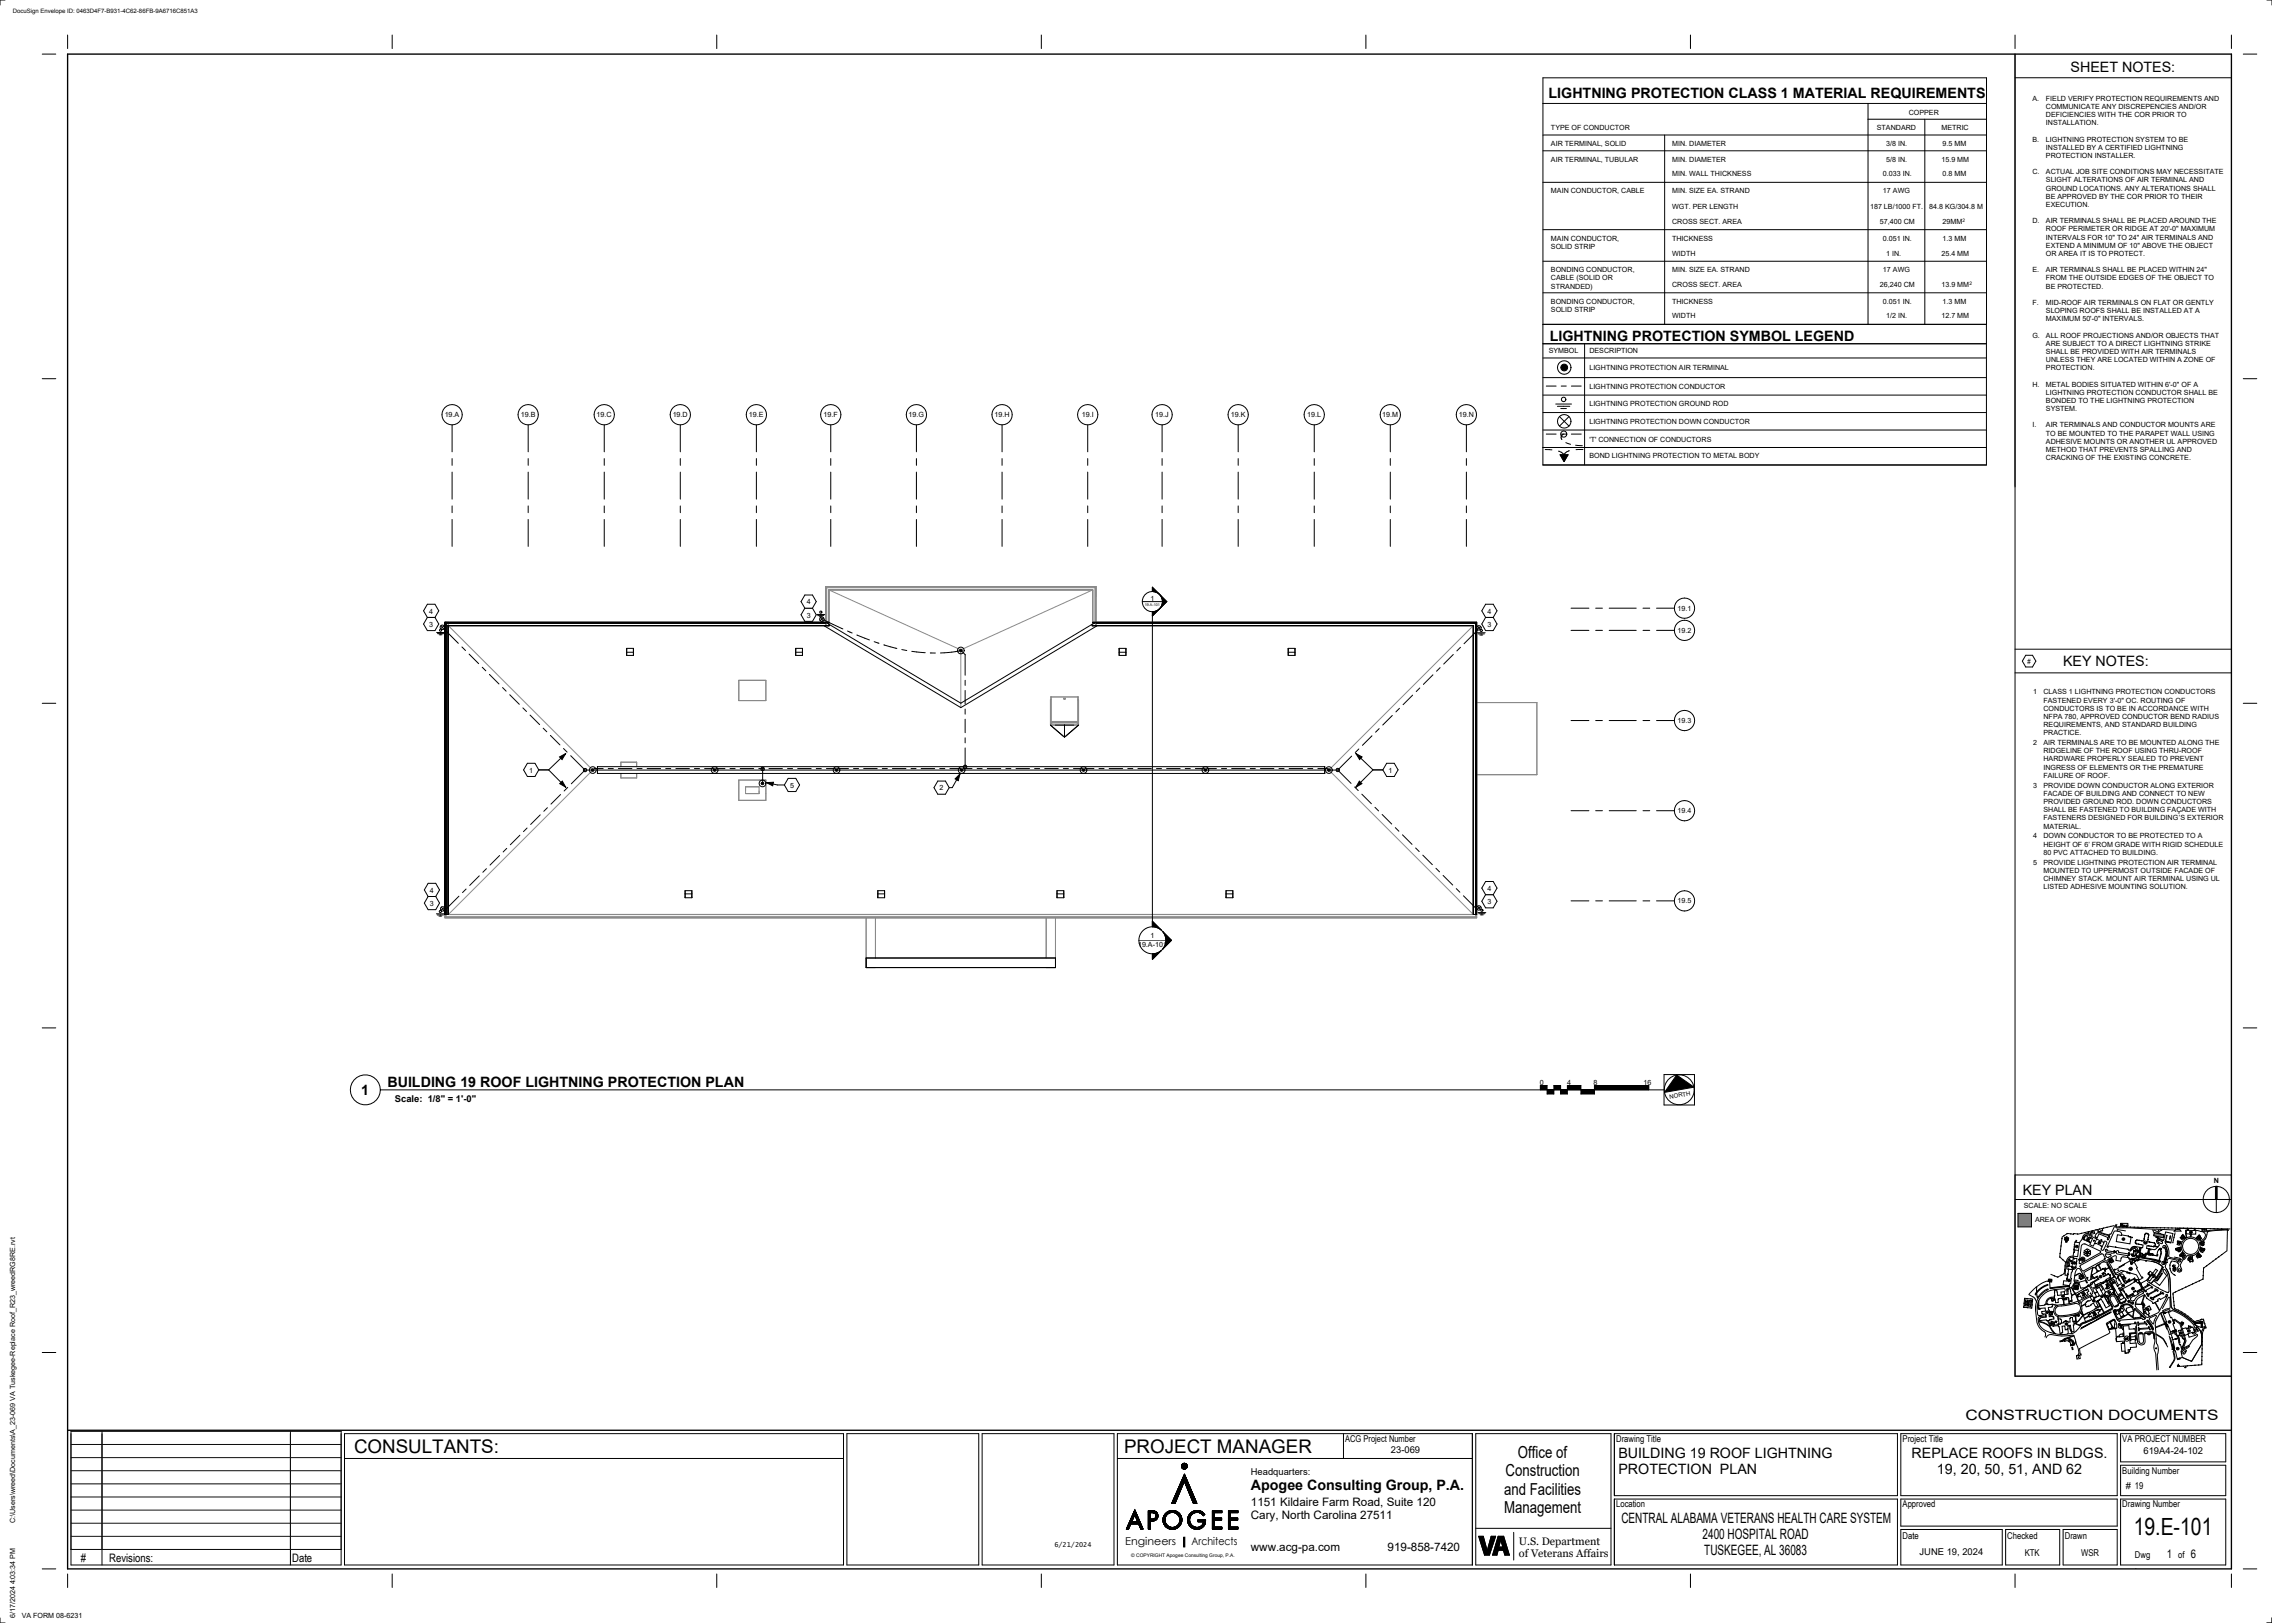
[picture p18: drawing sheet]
<svg xmlns="http://www.w3.org/2000/svg" width="1067mm" height="762mm" viewBox="0 0 1067 762" stroke-linecap="round" stroke-linejoin="round" font-family="sans-serif">
<defs><g id="words">
<text font-size="11.1" x="1002" y="721">19.E-101</text>
<g font-size="8.8">
<text x="166" y="682">CONSULTANTS:</text>
<text x="528" y="682">PROJECT MANAGER</text>
</g>
<g font-size="7.8">
<text x="713" y="684">Office of</text>
<text x="707" y="693">Construction</text>
<text x="706" y="702">and Facilities</text>
<text x="706" y="710">Management</text>
</g>
<g font-size="6.7">
<text x="972" y="34">SHEET NOTES:</text>
<text x="727" y="46">LIGHTNING PROTECTION CLASS 1 MATERIAL REQUIREMENTS</text>
<text x="728" y="160">LIGHTNING PROTECTION SYMBOL LEGEND</text>
<text x="969" y="313">KEY NOTES:</text>
<text x="170" y="514">1</text>
<text x="182" y="510">BUILDING 19 ROOF LIGHTNING PROTECTION PLAN</text>
<text x="950" y="561">KEY PLAN</text>
<text x="923" y="667">CONSTRUCTION DOCUMENTS</text>
<text x="760" y="684">BUILDING 19 ROOF LIGHTNING</text>
<text x="898" y="684">REPLACE ROOFS IN BLDGS.</text>
<text x="760" y="692">PROTECTION PLAN</text>
<text x="909" y="692">19, 20, 50, 51, AND 62</text>
<text x="587" y="700">Apogee Consulting Group, P.A.</text>
<text x="761" y="715">CENTRAL ALABAMA VETERANS HEALTH CARE SYSTEM</text>
<text x="472" y="725" transform="rotate(-30 472 725)">CONSTRUCTION</text>
<text x="799" y="723">2400 HOSPITAL ROAD</text>
<text x="800" y="730">TUSKEGEE, AL 36083</text>
</g>
<g font-size="5.5">
<text x="587" y="707">1151 Kildaire Farm Road, Suite 120</text>
<text x="587" y="713">Cary, North Carolina 27511</text>
<text x="587" y="728">www.acg-pa.com</text>
<text x="652" y="728">919-858-7420</text>
<text x="1017" y="732">1</text>
<text x="1029" y="732">6</text>
<text x="38" y="733">#</text>
<text x="51" y="733">Revisions:</text>
<text x="137" y="733">Date</text>
</g>
<g font-size="5.1">
<text x="528" y="726">Engineers</text>
<text x="559" y="726">Architects</text>
<text x="713" y="725">U.S. Department</text>
<text x="713" y="731">of Veterans Affairs</text>
</g>
<g font-size="4.4">
<text x="535" y="441">_____</text>
<text x="185" y="517">Scale: 1/8&quot; = 1'-0&quot;</text>
<text x="632" y="677">ACG Project Number</text>
<text x="759" y="677">Drawing Title</text>
<text x="893" y="677">Project Title</text>
<text x="997" y="677">VA PROJECT NUMBER</text>
<text x="653" y="682">23-069</text>
<text x="1006" y="683">619A4-24-102</text>
<text x="587" y="692">Headquarters:</text>
<text x="997" y="692">Building Number</text>
<text x="998" y="699"># 19</text>
<text x="759" y="708">Location</text>
<text x="893" y="708">Approved</text>
<text x="997" y="708">Drawing Number</text>
<text x="893" y="722">Date</text>
<text x="943" y="722">Checked</text>
<text x="970" y="722">Drawn</text>
<text x="901" y="730">JUNE 19, 2024</text>
<text x="951" y="730">KTK</text>
<text x="977" y="730">WSR</text>
<text x="1002" y="732">Dwg</text>
<text x="1023" y="732">of</text>
<text x="1002" y="737">.</text>
</g>
<g font-size="3.4">
<text x="954" y="47">A.</text>
<text x="961" y="47">FIELD VERIFY PROTECTION REQUIREMENTS AND</text>
<text x="896" y="54">COPPER</text>
<text x="961" y="51">COMMUNICATE ANY DISCREPENCIES AND/OR</text>
<text x="961" y="55">DEFICIENCIES WITH THE COR PRIOR TO</text>
<text x="961" y="59">INSTALLATION.</text>
<text x="728" y="61">TYPE OF CONDUCTOR</text>
<text x="881" y="61">STANDARD</text>
<text x="912" y="61">METRIC</text>
<text x="728" y="69">AIR TERMINAL, SOLID</text>
<text x="785" y="69">MIN. DIAMETER</text>
<text x="886" y="69">3/8 IN.</text>
<text x="912" y="69">9.5 MM</text>
<text x="954" y="66">B.</text>
<text x="961" y="66">LIGHTNING PROTECTION SYSTEM TO BE</text>
<text x="961" y="70">INSTALLED BY A CERTIFIED LIGHTNING</text>
<text x="728" y="76">AIR TERMINAL, TUBULAR</text>
<text x="785" y="76">MIN. DIAMETER</text>
<text x="886" y="76">5/8 IN.</text>
<text x="912" y="76">15.9 MM</text>
<text x="961" y="74">PROTECTION INSTALLER.</text>
<text x="785" y="83">MIN. WALL THICKNESS</text>
<text x="884" y="83">0.033 IN.</text>
<text x="912" y="83">0.8 MM</text>
<text x="954" y="82">C.</text>
<text x="961" y="82">ACTUAL JOB SITE CONDITIONS MAY NECESSITATE</text>
<text x="961" y="86">SLIGHT ALTERATIONS OF AIR TERMINAL AND</text>
<text x="961" y="89">GROUND LOCATIONS. ANY ALTERATIONS SHALL</text>
<text x="728" y="91">MAIN CONDUCTOR, CABLE</text>
<text x="785" y="91">MIN. SIZE EA. STRAND</text>
<text x="884" y="91">17 AWG</text>
<text x="961" y="93">BE APPROVED BY THE COR PRIOR TO THEIR</text>
<text x="785" y="98">WGT. PER LENGTH</text>
<text x="878" y="98">187 LB/1000 FT.</text>
<text x="906" y="98">84.8 KG/304.8 M</text>
<text x="961" y="97">EXECUTION.</text>
<text x="785" y="105">CROSS SECT. AREA</text>
<text x="883" y="105">57,400 CM</text>
<text x="912" y="105">29MM</text>
<text x="954" y="105">D.</text>
<text x="961" y="105">AIR TERMINALS SHALL BE PLACED AROUND THE</text>
<text x="728" y="113">MAIN CONDUCTOR,</text>
<text x="785" y="113">THICKNESS</text>
<text x="884" y="113">0.051 IN.</text>
<text x="912" y="113">1.3 MM</text>
<text x="961" y="109">ROOF PERIMETER OR RIDGE AT 20'-0&quot; MAXIMUM</text>
<text x="961" y="112">INTERVALS FOR 10&quot; TO 24&quot; AIR TERMINALS AND</text>
<text x="728" y="117">SOLID STRIP</text>
<text x="961" y="116">EXTEND A MINIMUM OF 10&quot; ABOVE THE OBJECT</text>
<text x="785" y="120">WIDTH</text>
<text x="886" y="120">1 IN.</text>
<text x="912" y="120">25.4 MM</text>
<text x="961" y="120">OR AREA IT IS TO PROTECT.</text>
<text x="728" y="128">BONDING CONDUCTOR,</text>
<text x="728" y="132">CABLE (SOLID OR</text>
<text x="785" y="128">MIN. SIZE EA. STRAND</text>
<text x="884" y="128">17 AWG</text>
<text x="954" y="128">E.</text>
<text x="961" y="128">AIR TERMINALS SHALL BE PLACED WITHIN 24&quot;</text>
<text x="961" y="132">FROM THE OUTSIDE EDGES OF THE OBJECT TO</text>
<text x="728" y="136">STRANDED)</text>
<text x="785" y="135">CROSS SECT. AREA</text>
<text x="883" y="135">26,240 CM</text>
<text x="912" y="135">13.9 MM</text>
<text x="961" y="135">BE PROTECTED.</text>
<text x="728" y="143">BONDING CONDUCTOR,</text>
<text x="785" y="143">THICKNESS</text>
<text x="884" y="143">0.051 IN.</text>
<text x="912" y="143">1.3 MM</text>
<text x="954" y="143">F.</text>
<text x="961" y="143">MID-ROOF AIR TERMINALS ON FLAT OR GENTLY</text>
<text x="728" y="146">SOLID STRIP</text>
<text x="785" y="150">WIDTH</text>
<text x="886" y="150">1/2 IN.</text>
<text x="912" y="150">12.7 MM</text>
<text x="961" y="147">SLOPING ROOFS SHALL BE INSTALLED AT A</text>
<text x="961" y="151">MAXIMUM 50'-0&quot; INTERVALS.</text>
<text x="954" y="159">G.</text>
<text x="961" y="159">ALL ROOF PROJECTIONS AND/OR OBJECTS THAT</text>
<text x="727" y="166">SYMBOL</text>
<text x="746" y="166">DESCRIPTION</text>
<text x="961" y="162">ARE SUBJECT TO A DIRECT LIGHTNING STRIKE</text>
<text x="961" y="166">SHALL BE PROVIDED WITH AIR TERMINALS</text>
<text x="746" y="174">LIGHTNING PROTECTION AIR TERMINAL</text>
<text x="961" y="170">UNLESS THEY ARE LOCATED WITHIN A ZONE OF</text>
<text x="961" y="174">PROTECTION.</text>
<text x="746" y="183">LIGHTNING PROTECTION CONDUCTOR</text>
<text x="954" y="182">H.</text>
<text x="961" y="182">METAL BODIES SITUATED WITHIN 6'-0&quot; OF A</text>
<text x="961" y="185">LIGHTNING PROTECTION CONDUCTOR SHALL BE</text>
<text x="746" y="191">LIGHTNING PROTECTION GROUND ROD</text>
<text x="961" y="189">BONDED TO THE LIGHTNING PROTECTION</text>
<text x="209" y="196">19.A</text>
<text x="245" y="196">19.B</text>
<text x="280" y="196">19.C</text>
<text x="316" y="196">19.D</text>
<text x="352" y="196">19.E</text>
<text x="387" y="196">19.F</text>
<text x="427" y="196">19.G</text>
<text x="467" y="196">19.H</text>
<text x="508" y="196">19.I</text>
<text x="542" y="196">19.J</text>
<text x="578" y="196">19.K</text>
<text x="614" y="196">19.L</text>
<text x="649" y="196">19.M</text>
<text x="685" y="196">19.N</text>
<text x="961" y="193">SYSTEM.</text>
<text x="746" y="199">LIGHTNING PROTECTION DOWN CONDUCTOR</text>
<text x="954" y="201">I.</text>
<text x="961" y="201">AIR TERMINALS AND CONDUCTOR MOUNTS ARE</text>
<text x="746" y="207">'T' CONNECTION OF CONDUCTORS</text>
<text x="961" y="205">TO BE MOUNTED TO THE PARAPET WALL USING</text>
<text x="961" y="208">ADHESIVE MOUNTS OR ANOTHER UL APPROVED</text>
<text x="746" y="215">BOND LIGHTNING PROTECTION TO METAL BODY</text>
<text x="961" y="212">METHOD THAT PREVENTS SPALLING AND</text>
<text x="961" y="216">CRACKING OF THE EXISTING CONCRETE.</text>
<text x="540" y="282">1</text>
<text x="379" y="284">4</text>
<text x="788" y="287">19.1</text>
<text x="202" y="288">4</text>
<text x="379" y="290">3</text>
<text x="698" y="288">4</text>
<text x="202" y="294">3</text>
<text x="698" y="294">3</text>
<text x="788" y="297">19.2</text>
<text x="952" y="312">#</text>
<text x="955" y="326">1</text>
<text x="960" y="326">CLASS 1 LIGHTNING PROTECTION CONDUCTORS</text>
<text x="960" y="330">FASTENED EVERY 3'-0&quot; OC. ROUTING OF</text>
<text x="960" y="334">CONDUCTORS IS TO BE IN ACCORDANCE WITH</text>
<text x="788" y="339">19.3</text>
<text x="960" y="338">NFPA 780, APPROVED CONDUCTOR BEND RADIUS</text>
<text x="960" y="341">REQUIREMENTS, AND STANDARD BUILDING</text>
<text x="960" y="345">PRACTICE.</text>
<text x="955" y="350">2</text>
<text x="960" y="350">AIR TERMINALS ARE TO BE MOUNTED ALONG THE</text>
<text x="960" y="354">RIDGELINE OF THE ROOF USING THRU-ROOF</text>
<text x="960" y="358">HARDWARE PROPERLY SEALED TO PREVENT</text>
<text x="248" y="363">1</text>
<text x="652" y="363">1</text>
<text x="960" y="361">INGRESS OF ELEMENTS OR THE PREMATURE</text>
<text x="960" y="365">FAILURE OF ROOF.</text>
<text x="371" y="370">5</text>
<text x="441" y="371">2</text>
<text x="955" y="370">3</text>
<text x="960" y="370">PROVIDE DOWN CONDUCTOR ALONG EXTERIOR</text>
<text x="960" y="374">FACADE OF BUILDING AND CONNECT TO NEW</text>
<text x="960" y="377">PROVIDED GROUND ROD. DOWN CONDUCTORS</text>
<text x="788" y="382">19.4</text>
<text x="960" y="381">SHALL BE FASTENED TO BUILDING FAÇADE WITH</text>
<text x="960" y="385">FASTENERS DESIGNED FOR BUILDING’S EXTERIOR</text>
<text x="960" y="389">MATERIAL.</text>
<text x="955" y="394">4</text>
<text x="960" y="394">DOWN CONDUCTOR TO BE PROTECTED TO A</text>
<text x="960" y="397">HEIGHT OF 6’ FROM GRADE WITH RIGID SCHEDULE</text>
<text x="960" y="401">80 PVC ATTACHED TO BUILDING.</text>
<text x="955" y="406">5</text>
<text x="960" y="406">PROVIDE LIGHTNING PROTECTION AIR TERMINAL</text>
<text x="960" y="410">MOUNTED TO UPPERMOST OUTSIDE FACADE OF</text>
<text x="960" y="414">CHIMNEY STACK. MOUNT AIR TERMINAL USING UL</text>
<text x="202" y="419">4</text>
<text x="698" y="418">4</text>
<text x="960" y="417">LISTED ADHESIVE MOUNTING SOLUTION.</text>
<text x="202" y="425">3</text>
<text x="698" y="424">3</text>
<text x="788" y="424">19.5</text>
<text x="540" y="441">1</text>
<text x="534" y="445">19.A-101</text>
<text x="723" y="509">0</text>
<text x="736" y="509">4</text>
<text x="748" y="509">8</text>
<text x="772" y="509">16</text>
<text x="1040" y="556">N</text>
<text x="950" y="567">SCALE: NO SCALE</text>
<text x="956" y="574">AREA OF WORK</text>
<text x="7" y="715" transform="rotate(-90 7 715)">C:\Users\wreed\Documents\A_23-069 VA Tuskegee-Replace Roof_R23_wreedRG8RE.rvt</text>
<text x="7" y="760" transform="rotate(-90 7 760)">6/17/2024 4:03:34 PM</text>
<text x="10" y="760">VA FORM 08-6231</text>
</g>
<text font-size="3.2" x="495" y="726">6/21/2024</text>
<g font-size="2.8">
<text x="6" y="6">DocuSign Envelope ID: 0463D4F7-B931-4C62-86FB-9A6716C851A3</text>
<text x="784" y="516" transform="rotate(-10 784 516)">NORTH</text>
</g>
<text font-size="2.3" x="531" y="731">© COPYRIGHT Apogee Consulting Group, P.A.</text>
<g font-size="2.2">
<text x="922" y="104">2</text>
<text x="925" y="134">2</text>
</g>
<text font-size="1.8" x="538" y="285">19.A-101</text>
</g></defs>
<g fill="#000">
<circle cx="278" cy="362" r=".6"/>
<circle cx="336" cy="362" r=".6"/>
<circle cx="358" cy="368" r=".6"/>
<circle cx="393" cy="362" r=".6"/>
<circle cx="452" cy="362" r=".6"/>
<circle cx="509" cy="362" r=".6"/>
<circle cx="566" cy="362" r=".6"/>
<circle cx="624" cy="362" r=".6"/>
</g>
<path d="M407 450h89v4h-89z" fill="#fff"/>
<circle cx="451" cy="305" r=".6" fill="#000"/>
<g fill="#fff">
<path d="M493 340h7v6z"/>
<path d="M500 340h6l-6 6z"/>
<path d="M281 362h54h1h56h1h58h1h56h1h56h1h1h55v1h-341z"/>
<path d="M281 360h341v2h-55l-1-1-1 1h-56v-1l-1 1h-56v-1l-1 1h-58v-1l-1 1h-56v-1l-1 1h-54z"/>
<path d="M294 304l3 1z"/>
<path d="M294 305h3v1h-3z"/>
<path d="M294 306h3v2h-3z"/>
<path d="M374 304l3 1z"/>
<path d="M374 305h3v1h-3z"/>
<path d="M374 306h3v2h-3z"/>
<path d="M525 304l4 1z"/>
<path d="M525 305h4v1h-4z"/>
<path d="M525 306h4v2h-4z"/>
<path d="M605 304l3 1z"/>
<path d="M605 305h3v1h-3z"/>
<path d="M605 306h3v2h-3z"/>
<path d="M322 421h3z"/>
<path d="M322 420h3v1h-3z"/>
<path d="M322 418h3v2h-3z"/>
<path d="M412 421h3z"/>
<path d="M412 420h3v1h-3z"/>
<path d="M412 418h3v2h-3z"/>
<path d="M496 421h3z"/>
<path d="M496 420h3v1h-3z"/>
<path d="M496 418h3v2h-3z"/>
<path d="M576 421h3z"/>
<path d="M576 420h3v1h-3z"/>
<path d="M576 418h3v2h-3z"/>
<path d="M387 294h2v-1l62 37 62-37v1h2l-64 38z"/>
</g>
<g fill="none" stroke="#888" stroke-width=".47">
<path d="M388 276v18M388 276h127M388 276h.1M388 276v16M388 276h126M389 277v17M389 277h124M389 277l62 28M513 277l-61 28M513 277v17M514 276v18M514 276v16"/>
<path d="M209 293h179M209 293v137M210 294h179M210 292v137h482M211 294l67 67M211 292v137l67-67M388 292h-179v1M388 294v-19h127v19M388 292h-179v139h484v-139h-178M515 292h178v1M515 293h178M692 294l-68 67"/>
<path d="M692 294h-179M692 294v135M693 293v137M693 292v139M347 319h13v10h-13zM451 306v26M493 327l1 12M493 327v12h13v-12M493 327h13M493 329v11h13v-11M494 339h-1M494 339h12"/>
<path d="M494 339h.1M494 339v1h12v-1M495 339h.1M496 339h.1M499 328h.1M499 328h1M500 328h.1M504 339h.1M505 339h.1M506 339h.1M506 327h.1M693 330h29v34h-29"/>
<path d="M292 360v-2h7v2M279 362h2M292 363v2h7v-2M347 366h13v10h-13zM350 369h6v4h-6zM622 362h1M624 362l68 67M209 430v1h484M209 430h484M407 431v23h4M411 431v19M491 431v19"/>
<path d="M496 431v23h-5M693 430v1"/>
</g>
<g fill="none" stroke="#000" stroke-width=".47">
<path d="M724 37h209v181h-209zM724 49h209M877 56h56M877 49v103M904 56v96M724 63h209M724 71h209M782 63v89M724 86h209M724 108h209M724 123h209M724 137h209"/>
<path d="M933 152h-209M724 168h209M724 177h209M724 161h209M744 161v57M724 185h209M724 194h209M726 181h5M730 190h8M731 191h6M732 196l5 4M733 192h3"/>
<path d="M733 181h2M737 196l-5 4M738 181h4M724 202h209M724 210h209M726 211h3M726 204h5M733 214h3l-2 3zM733 204h2M734 204l-1 1v1M735 208l2 1M737 212l-3 2-2-2"/>
<path d="M738 204h4M740 209h3M743 211h-3M205 297h4M205 297h3M206 298h2M207 294l8 8M209 294l-2 1M209 293v136M209 293h179M210 294v135M384 288h3"/>
<path d="M384 289h3M385 290h1M385 290l2 2M387 290l-2 1M387 291l9 4M387 294l64 38 64-38M388 293h1M389 292h-180v137h2v-135M389 292h-180v1M389 294h-180M398 296l2 1M402 298l6 2"/>
<path d="M513 292h180v137h-1v-135h-179v-1l-62 37-62-37v1M513 292h180v1M513 293h1M515 293h178M693 293v136M693 292v137M694 297h3M694 294l1 2M694 296l-7 6M694 298h3M695 298h1M695 294l-1 1"/>
<path d="M217 304l2 1M220 307l5 5M226 313l2 2M230 317l4 4M294 304v1M294 304h3M294 304v4h3v-4M294 306h3M297 304v1M374 304v1M374 304h3M374 306h3"/>
<path d="M374 304v4h3v-4M377 304v1M410 301l3 1M415 303l6 1M423 305h3M428 306h6M437 307h2M442 307l9-2 2 2v10M453 319v3M525 304v1M525 304h4M525 306h4"/>
<path d="M525 304v4h4v-4M529 304v1M605 304v1M605 304h3M605 306h3M605 304v4h3v-4M608 304v1M673 317l-5 4M676 313l-1 2M682 307l-4 5M686 304l-2 2M236 323l2 2"/>
<path d="M239 326l5 5M246 332l1 2M249 336l4 4M453 324v7M453 333v2M453 338v6M654 336l-5 4M657 333l-2 1M663 326l-4 5M667 323l-2 2M255 342l2 2M258 345l5 5"/>
<path d="M265 351l1 2M268 355l7 7M281 360h341v3h-341zM453 346v3M453 351v10M493 340l7 6M495 340h9M500 340v6M506 340l-6 6M635 355l-7 7M638 352l-2 1M644 345l-4 5"/>
<path d="M648 342l-2 2M257 379l-2 2M263 373l-4 5M267 370l-2 1M275 362h3M275 362l-7 6M281 362h54M283 361h-4M286 361h2M290 361h7M299 361h2M304 361h6"/>
<path d="M313 361h2M317 361h7M326 361h2M331 361h4l1 1v-1h4M335 362h1M335 362l1-1v1M336 362h56M343 361h2M348 361h6M356 361h3M358 361v7M361 361h6"/>
<path d="M370 361h2M375 361h6M383 361h3M388 361h4l1 1v-1h5M392 362h1M392 362l1-1v1M393 362h58M401 361h2M406 361h6M414 361h3M419 361h6M428 361h2"/>
<path d="M433 361h6M441 361h3M446 361h5l1 1v-1h4M451 362h1M451 362l1-1v1M452 362h56M453 361l-1-1 1-1 1 1-1 1M459 361h2M464 361h6M472 361h3M477 361h6M486 361h2"/>
<path d="M491 361h6M499 361h3M504 361h4l1 1 1-1h4M508 362h1M508 362l1-1v1M509 362h56M516 361h2M521 361h6M530 361h2M534 361h7M543 361h2M548 361h6"/>
<path d="M557 361h2M561 361h4l1 1 1-1h4M565 362h1h1M565 362l1-1 1 1M567 362h55M574 361h2M578 361h7M587 361h2M592 361h6M601 361h2M605 361h7M614 361h2"/>
<path d="M619 361l9 1M628 362l6 6M636 369l2 2M639 373l5 4M646 379l1 2M238 398l-2 2M244 392l-4 5M247 389l-1 1M254 383l-5 4M649 382l4 5M655 389l2 1M659 392l4 4"/>
<path d="M665 398l1 2M219 417l-2 2M225 411l-4 5M228 408l-1 2M235 402l-5 4M322 420h3M412 420h3M496 420h3M576 420h3M668 401l5 5M674 408l2 1M678 411l4 5"/>
<path d="M684 417l1 2M205 429h4M205 430h3M206 430h1M207 426l1 2M209 426l-2 1M215 421l-6 6M322 421h.1M322 421h3M322 421v-3h3v3M325 421h.1M412 421h.1"/>
<path d="M412 421h3M412 421v-3h3v3M415 421h.1M496 421h.1M496 421h3M496 421v-3h3v3M499 421h.1M576 421h.1M576 421h3M576 421v-3h3v3M579 421h.1M687 421l6 6"/>
<path d="M694 425l1 2M694 428h4M694 429h3M695 430h1M695 426l-1 1M407 450h89v4h-89z"/>
<circle cx="734" cy="173" r="1.6"/>
<circle cx="734" cy="173" r="3"/>
<circle cx="734" cy="188" r="1.1"/>
<circle cx="734" cy="198" r="3"/>
<circle cx="734" cy="204" r="1.5"/>
<circle cx="207" cy="296" r=".5"/>
<circle cx="208" cy="295" r="1.1"/>
<circle cx="385" cy="287" r=".5"/>
<circle cx="386" cy="291" r="1.1"/>
<circle cx="694" cy="295" r="1.1"/>
<circle cx="696" cy="296" r=".5"/>
<circle cx="451" cy="305" r="1.6"/>
<circle cx="451" cy="305" r=".6"/>
<circle cx="275" cy="362" r=".8"/>
<circle cx="278" cy="362" r="1.6"/>
<circle cx="278" cy="362" r=".6"/>
<circle cx="336" cy="362" r="1.6"/>
<circle cx="358" cy="368" r=".6"/>
<circle cx="358" cy="368" r="1.6"/>
<circle cx="358" cy="361" r=".8"/>
<circle cx="393" cy="362" r="1.6"/>
<circle cx="452" cy="362" r="1.6"/>
<circle cx="509" cy="362" r="1.6"/>
<circle cx="566" cy="362" r="1.6"/>
<circle cx="624" cy="362" r=".6"/>
<circle cx="624" cy="362" r="1.6"/>
<circle cx="628" cy="362" r=".8"/>
<circle cx="207" cy="428" r=".5"/>
<circle cx="208" cy="427" r="1.1"/>
<circle cx="694" cy="426" r="1.1"/>
<circle cx="696" cy="427" r=".5"/>
</g>
<g fill="#000">
<path d="M733 214h3l-2 3z"/>
<circle cx="734" cy="173" r="1.6"/>
</g>
<circle cx="212" cy="195" r="5" fill="#fff"/>
<circle cx="212" cy="195" r="5" fill="none" stroke="#000" stroke-width=".47"/>
<path d="M209 193h7v4h-7z" fill="#fff"/>
<path d="M212 199v13M212 215v3M212 222v12M212 238v3M212 244v13" fill="none" stroke="#000" stroke-width=".47"/>
<circle cx="248" cy="195" r="5" fill="#fff"/>
<circle cx="248" cy="195" r="5" fill="none" stroke="#000" stroke-width=".47"/>
<path d="M245 193h6v4h-6z" fill="#fff"/>
<path d="M248 199v13M248 215v3M248 222v12M248 238v3M248 244v13" fill="none" stroke="#000" stroke-width=".47"/>
<circle cx="284" cy="195" r="5" fill="#fff"/>
<circle cx="284" cy="195" r="5" fill="none" stroke="#000" stroke-width=".47"/>
<path d="M280 193h7v4h-7z" fill="#fff"/>
<path d="M284 199v13M284 215v3M284 222v12M284 238v3M284 244v13" fill="none" stroke="#000" stroke-width=".47"/>
<circle cx="319" cy="195" r="5" fill="#fff"/>
<circle cx="319" cy="195" r="5" fill="none" stroke="#000" stroke-width=".47"/>
<path d="M316 193h7v4h-7z" fill="#fff"/>
<path d="M319 199v13M319 215v3M319 222v12M319 238v3M319 244v13" fill="none" stroke="#000" stroke-width=".47"/>
<circle cx="355" cy="195" r="5" fill="#fff"/>
<circle cx="355" cy="195" r="5" fill="none" stroke="#000" stroke-width=".47"/>
<path d="M352 193h7v4h-7z" fill="#fff"/>
<path d="M355 199v13M355 215v3M355 222v12M355 238v3M355 244v13" fill="none" stroke="#000" stroke-width=".47"/>
<circle cx="390" cy="195" r="5" fill="#fff"/>
<circle cx="390" cy="195" r="5" fill="none" stroke="#000" stroke-width=".47"/>
<path d="M387 193h6v4h-6z" fill="#fff"/>
<path d="M390 199v13M390 215v3M390 222v12M390 238v3M390 244v13" fill="none" stroke="#000" stroke-width=".47"/>
<circle cx="430" cy="195" r="5" fill="#fff"/>
<circle cx="430" cy="195" r="5" fill="none" stroke="#000" stroke-width=".47"/>
<path d="M427 193h7v4h-7z" fill="#fff"/>
<path d="M430 199v13M430 215v3M430 222v12M430 238v3M430 244v13" fill="none" stroke="#000" stroke-width=".47"/>
<circle cx="471" cy="195" r="5" fill="#fff"/>
<circle cx="471" cy="195" r="5" fill="none" stroke="#000" stroke-width=".47"/>
<path d="M467 193h7v4h-7z" fill="#fff"/>
<path d="M471 199v13M471 215v3M471 222v12M471 238v3M471 244v13" fill="none" stroke="#000" stroke-width=".47"/>
<circle cx="511" cy="195" r="5" fill="#fff"/>
<circle cx="511" cy="195" r="5" fill="none" stroke="#000" stroke-width=".47"/>
<path d="M508 193h5v4h-5z" fill="#fff"/>
<path d="M511 199v13M511 215v3M511 222v12M511 238v3M511 244v13" fill="none" stroke="#000" stroke-width=".47"/>
<circle cx="546" cy="195" r="5" fill="#fff"/>
<circle cx="546" cy="195" r="5" fill="none" stroke="#000" stroke-width=".47"/>
<path d="M542 193h7v4h-7z" fill="#fff"/>
<path d="M546 199v13M546 215v3M546 222v12M546 238v3M546 244v13" fill="none" stroke="#000" stroke-width=".47"/>
<circle cx="581" cy="195" r="5" fill="#fff"/>
<circle cx="581" cy="195" r="5" fill="none" stroke="#000" stroke-width=".47"/>
<path d="M578 193h7v4h-7z" fill="#fff"/>
<path d="M581 199v13M581 215v3M581 222v12M581 238v3M581 244v13" fill="none" stroke="#000" stroke-width=".47"/>
<circle cx="617" cy="195" r="5" fill="#fff"/>
<circle cx="617" cy="195" r="5" fill="none" stroke="#000" stroke-width=".47"/>
<path d="M614 193h6v4h-6z" fill="#fff"/>
<path d="M617 199v13M617 215v3M617 222v12M617 238v3M617 244v13" fill="none" stroke="#000" stroke-width=".47"/>
<circle cx="653" cy="195" r="5" fill="#fff"/>
<circle cx="653" cy="195" r="5" fill="none" stroke="#000" stroke-width=".47"/>
<path d="M649 193h8v4h-8z" fill="#fff"/>
<path d="M653 199v13M653 215v3M653 222v12M653 238v3M653 244v13" fill="none" stroke="#000" stroke-width=".47"/>
<circle cx="689" cy="195" r="5" fill="#fff"/>
<circle cx="689" cy="195" r="5" fill="none" stroke="#000" stroke-width=".47"/>
<path d="M685 193h7v4h-7z" fill="#fff"/>
<path d="M689 199v13M689 215v3M689 222v12M689 238v3M689 244v13" fill="none" stroke="#000" stroke-width=".47"/>
<circle cx="791" cy="286" r="5" fill="#fff"/>
<circle cx="791" cy="286" r="5" fill="none" stroke="#000" stroke-width=".47"/>
<path d="M788 284h6v3h-6z" fill="#fff"/>
<path d="M738 286h8M749 286h3M756 286h12M771 286h4M778 286h8" fill="none" stroke="#000" stroke-width=".47"/>
<circle cx="791" cy="296" r="5" fill="#fff"/>
<circle cx="791" cy="296" r="5" fill="none" stroke="#000" stroke-width=".47"/>
<path d="M788 294h6v4h-6z" fill="#fff"/>
<path d="M738 296h8M749 296h3M756 296h12M771 296h4M778 296h8" fill="none" stroke="#000" stroke-width=".47"/>
<circle cx="791" cy="338" r="5" fill="#fff"/>
<circle cx="791" cy="338" r="5" fill="none" stroke="#000" stroke-width=".47"/>
<path d="M788 336h6v4h-6z" fill="#fff"/>
<path d="M738 338h8M749 338h3M756 338h12M771 338h4M778 338h8" fill="none" stroke="#000" stroke-width=".47"/>
<circle cx="791" cy="381" r="5" fill="#fff"/>
<circle cx="791" cy="381" r="5" fill="none" stroke="#000" stroke-width=".47"/>
<path d="M788 379h6v4h-6z" fill="#fff"/>
<path d="M738 381h8M749 381h3M756 381h12M771 381h4M778 381h8" fill="none" stroke="#000" stroke-width=".47"/>
<circle cx="791" cy="423" r="5" fill="#fff"/>
<circle cx="791" cy="423" r="5" fill="none" stroke="#000" stroke-width=".47"/>
<path d="M788 421h6v4h-6z" fill="#fff"/>
<path d="M738 423h8M749 423h3M756 423h12M771 423h4M778 423h8" fill="none" stroke="#000" stroke-width=".47"/>
<path d="M541 433l4 4-4-2zM541 448l4-2-4 4zM546 437l4 4-4 5a6 6 0 0 0 0-9z" fill="#fff"/>
<path d="M541 433l4 4-4-2zM546 437l4 4-4 5a6 6 0 0 0 0-9zM541 448l4-2-4 4z" fill="none" stroke="#000" stroke-width=".47"/>
<circle cx="541" cy="441" r="6" fill="#fff"/>
<g fill="none" stroke="#000" stroke-width=".47">
<path d="M536 282h10M541 287a5 5 0 0 0 5-5 5 5 0 0 0-5-4v-2l7 6-7 7M541 287v148M637 354l3 1-2 2zM637 354l8 7M638 367l1 1-2 2zM645 361h4M645 361l-8 9M541 435a6 6 0 0 1 6 6 6 6 0 0 1-6 7M541 435a6 6 0 0 0-6 6 6 6 0 0 0 6 7M541 433l4 4-4-2M546 437l4 4-4 5a6 6 0 0 0 0-9z"/>
<path d="M541 448l4-2-4 4z"/>
<circle cx="541" cy="282" r="5"/>
</g>
<g fill="#000">
<path d="M544 279l4 3-4 4a5 5 0 0 0 0-7zM637 354l3 1-2 2zM638 367l1 1-2 2z"/>
<path d="M541 276v2l3 1zM541 287v2l3-3z"/>
<path d="M546 437l4 4-4 5a6 6 0 0 0 0-9zM541 433l4 4-4-2zM541 448l4-2-4 4z"/>
</g>
<path d="M651 358h4l1 3-1 4h-4l-2-4z" fill="#fff"/>
<path d="M651 358h4l1 3-1 4h-4l-2-4z" fill="none" stroke="#000" stroke-width=".47"/>
<path d="M652 360h2v4h-2z" fill="#fff"/>
<path d="M263 355l3-1-2 3zM263 368l1-1 2 3z" fill="#000"/>
<path d="M263 355l3-1-2 3zM266 354l-8 7M253 361h5M258 361l8 9M263 368l1-1 2 3z" fill="none" stroke="#000" stroke-width=".47"/>
<path d="M248 358h3l2 3-2 4h-3l-2-4z" fill="#fff"/>
<path d="M248 358h3l2 3-2 4h-3l-2-4z" fill="none" stroke="#000" stroke-width=".47"/>
<path d="M248 360h2v4h-2z" fill="#fff"/>
<path d="M451 363l-1 4-2-1z" fill="#000"/>
<path d="M451 363l-1 4-2-1zM451 363l-4 7h-1" fill="none" stroke="#000" stroke-width=".47"/>
<path d="M440 367h4l2 3-2 3h-4l-1-3z" fill="#fff"/>
<path d="M440 367h4l2 3-2 3h-4l-1-3z" fill="none" stroke="#000" stroke-width=".47"/>
<g fill="#fff">
<path d="M441 368h2v4h-2z"/>
<path d="M698 290h3l2 3-2 3h-3l-2-3z"/>
</g>
<path d="M698 290h3l2 3-2 3h-3l-2-3z" fill="none" stroke="#000" stroke-width=".47"/>
<g fill="#fff">
<path d="M698 291h2v4h-2z"/>
<path d="M698 284h3l2 3-2 3h-3l-2-3z"/>
</g>
<path d="M698 284h3l2 3-2 3h-3l-2-3z" fill="none" stroke="#000" stroke-width=".47"/>
<g fill="#fff">
<path d="M698 285h2v4h-2z"/>
<path d="M698 420h3l2 3-2 3h-3l-2-3z"/>
</g>
<path d="M698 420h3l2 3-2 3h-3l-2-3z" fill="none" stroke="#000" stroke-width=".47"/>
<g fill="#fff">
<path d="M698 421h2v4h-2z"/>
<path d="M698 414h3l2 3-2 3h-3l-2-3z"/>
</g>
<path d="M698 414h3l2 3-2 3h-3l-2-3z" fill="none" stroke="#000" stroke-width=".47"/>
<g fill="#fff">
<path d="M698 415h2v4h-2z"/>
<path d="M201 421h4l1 3-1 3h-4l-2-3z"/>
</g>
<path d="M201 421h4l1 3-1 3h-4l-2-3z" fill="none" stroke="#000" stroke-width=".47"/>
<g fill="#fff">
<path d="M202 422h2v4h-2z"/>
<path d="M201 415h4l1 3-1 3h-4l-2-3z"/>
</g>
<path d="M201 415h4l1 3-1 3h-4l-2-3z" fill="none" stroke="#000" stroke-width=".47"/>
<g fill="#fff">
<path d="M202 416h2v4h-2z"/>
<path d="M201 290h3l2 3-2 3h-3l-2-3z"/>
</g>
<path d="M201 290h3l2 3-2 3h-3l-2-3z" fill="none" stroke="#000" stroke-width=".47"/>
<g fill="#fff">
<path d="M202 291h1v4h-1z"/>
<path d="M201 284h3l2 3-2 3h-3l-2-3z"/>
</g>
<path d="M201 284h3l2 3-2 3h-3l-2-3z" fill="none" stroke="#000" stroke-width=".47"/>
<path d="M202 285h1v4h-1z" fill="#fff"/>
<path d="M360 367h3v2z" fill="#000"/>
<path d="M360 367h3v2zM360 367l5 2h3" fill="none" stroke="#000" stroke-width=".47"/>
<path d="M370 365h4l1 4-1 3h-4l-2-3z" fill="#fff"/>
<path d="M370 365h4l1 4-1 3h-4l-2-3z" fill="none" stroke="#000" stroke-width=".47"/>
<g fill="#fff">
<path d="M371 367h2v4h-2z"/>
<path d="M378 286h3l2 3-2 3h-3l-2-3z"/>
</g>
<path d="M378 286h3l2 3-2 3h-3l-2-3z" fill="none" stroke="#000" stroke-width=".47"/>
<g fill="#fff">
<path d="M379 287h2v4h-2z"/>
<path d="M378 279h3l2 3-2 4h-3l-2-4z"/>
</g>
<path d="M378 279h3l2 3-2 4h-3l-2-4z" fill="none" stroke="#000" stroke-width=".47"/>
<g fill="#fff">
<path d="M379 281h2v3h-2z"/>
<path d="M728 58h38v4h-38z"/>
<path d="M896 51h15v4h-15z"/>
<path d="M881 58h19v4h-19z"/>
<path d="M912 58h12v4h-12z"/>
<path d="M912 65h11v4h-11z"/>
<path d="M886 65h9v4h-9z"/>
<path d="M728 65h36v4h-36z"/>
<path d="M728 73h41v4h-41z"/>
<path d="M785 65h26v4h-26z"/>
<path d="M785 73h26v4h-26z"/>
<path d="M785 80h38v4h-38z"/>
<path d="M886 73h9v4h-9z"/>
<path d="M912 73h13v4h-13z"/>
<path d="M884 80h14v4h-14z"/>
<path d="M912 80h11v4h-11z"/>
<path d="M728 88h45v4h-45z"/>
<path d="M785 88h37v4h-37z"/>
<path d="M785 95h32v4h-32z"/>
<path d="M785 102h33v4h-33z"/>
<path d="M884 88h13v4h-13z"/>
<path d="M878 95h25v4h-25z"/>
<path d="M883 102h16v4h-16z"/>
<path d="M906 95h25v4h-25z"/>
<path d="M912 102h10v4h-10z"/>
<path d="M922 102h1v4h-1z"/>
<path d="M728 110h33v4h-33z"/>
<path d="M728 114h21v4h-21z"/>
<path d="M785 110h19v4h-19z"/>
<path d="M785 117h11v4h-11z"/>
<path d="M884 110h14v4h-14z"/>
<path d="M912 110h11v4h-11z"/>
<path d="M886 117h7v4h-7z"/>
<path d="M912 117h13v4h-13z"/>
<path d="M728 125h40v4h-40z"/>
<path d="M728 129h30v3h-30z"/>
<path d="M728 132h20v4h-20z"/>
<path d="M785 125h37v4h-37z"/>
<path d="M785 132h33v3h-33z"/>
<path d="M884 125h13v4h-13z"/>
<path d="M883 132h16v3h-16z"/>
<path d="M912 132h13v3h-13z"/>
<path d="M925 132h1v3h-1z"/>
<path d="M728 140h40v3h-40z"/>
<path d="M728 143h21v4h-21z"/>
<path d="M785 140h19v3h-19z"/>
<path d="M785 146h11v4h-11z"/>
<path d="M884 140h14v3h-14z"/>
<path d="M912 140h11v3h-11z"/>
<path d="M886 146h9v4h-9z"/>
<path d="M912 146h13v4h-13z"/>
<path d="M727 40h203v8h-203z"/>
<path d="M746 171h66v4h-66z"/>
<path d="M746 179h65v4h-65z"/>
<path d="M746 188h66v3h-66z"/>
<path d="M727 163h14v4h-14z"/>
<path d="M746 163h23v4h-23z"/>
<path d="M746 196h76v4h-76z"/>
<path d="M746 204h58v4h-58z"/>
<path d="M746 212h81v4h-81z"/>
</g>
<g fill="#000">
<path d="M556 722v4z"/>
<path d="M694 721l3 9h2l3-9h-2l-2 7-2-7zM703 721l-2 9h2v-2h3l1 2h2l-3-9zM705 723l1 3h-2z"/>
</g>
<g fill="none" stroke="#000" stroke-width=".47">
<path d="M946 305h102M946 316h102M951 308h3l2 2-2 3h-3l-1-3zM554 698l3-4-3 4M554 700l-2 3M555 699l-3 3M555 698l-3 3M555 697l-2 3M555 687v1M556 697l-3 3M556 696l-3 3M556 687l-1 1"/>
<path d="M556 692l6 14h-2l-4-11-4 11h-2zM556 692h.1M556 692v1M556 693l-1 1M556 687l-1 2M557 693l-2 2M557 693l-2 3M557 687l-2 2M557 694l-3 2M557 694l-3 3M557 687l-2 2 2-2-2 3M557 694l-3 4"/>
<path d="M557 695l-1 1M557 689v1M557 688l-1 2M557 689l-1 1M558 695l-1 2M558 696l-1 1M558 696l-1 2M558 697l-1 1M558 697l-1 2M558 698l-1 1M559 698l-1 1M559 698l-1 2"/>
<path d="M559 699l-1 1M559 699l-1 2M559 700l-1 1M529 717l3-2zM530 718h.1M530 717v1M530 717l-1 1M531 716l-2 2M531 714l-2 3M532 714l-2 2M532 713l-2 3M532 713l-2 2"/>
<path d="M532 715l-3 3M532 712l-2 3M532 715h-1M533 712l-2 2M533 715h-1M533 711l1 4h-3zM533 709l4 9h-1l-1-3h-4l-1 3h-1zM533 709h.1M533 709v1M533 709l-1 1M533 709l-1 2M533 710l-1 1"/>
<path d="M533 710l-1 2M533 710l-2 2M533 710l-2 3M534 711l-3 3M534 711l-1 1M534 715h-1M534 712h-1M534 712l-1 1M534 712v1M534 713h.1M534 713v1M535 713l-1 1"/>
<path d="M535 714h-1M535 714l-2 1M535 714l-1 1M535 715h-1M535 715v1M535 717h1v1M536 715l-1 1M536 718v-1v1M536 716h-1M536 716l-1 1M536 717v1M537 718h-1"/>
<path d="M539 718h1M539 709v9M539 709h2M539 709h.1M540 709l-1 1M540 710l-1 2M540 711l-1 1M540 711l-1 2M540 712l-1 1M540 712l-1 2M540 713l-1 1M540 714l-1 2"/>
<path d="M540 715l-1 1M540 716l-1 1M540 716l-1 2M540 717l-1 1M540 717v1M540 718h.1M540 709l-1 2M540 713l-1 2M541 709l-2 2M541 709l2 1M541 713l-2 2M541 710h-1v3h1"/>
<path d="M541 710h1a1.5 1.5 0 0 1 1 2 1.5 1.5 0 0 1-2 1M541 713l-2 2zM541 714h-1v4M542 709l-2 1M542 713l-2 1M542 709l-1 1M542 710h-1M542 713l-1 1M542 710h.1M543 711v-1v1M543 710h-1M543 710a2.4 2.4 0 0 1 0 3 2.4 2.4 0 0 1-2 1"/>
<path d="M543 710l-1 1M543 710v1M543 711v1M543 713l-1 1M544 711l-1 1M544 712l-2 2M544 711l-2 2M544 711l-3 3M544 712l-3 2M547 714l-1 1M547 713l-1 1M547 715h-1"/>
<path d="M547 715v1M547 712l-1 2M548 716l-1 1 1-1h-1M548 711l-2 2M548 716l-1 1 1-1M548 710l-1 1M548 716v1M548 717h.1M549 710l-3 2M549 717h-1M549 709l-3 3M549 717l-1 1"/>
<path d="M549 717v1M550 709l-4 4M550 717l-1 1M550 709l-2 2M550 710a4 4 0 0 1 4 4 4 4 0 0 1-4 3M550 710a4 4 0 0 0-3 4 4 4 0 0 0 3 3M551 709l-2 1M551 717l-1 1M551 709l-1 1M552 709l-2 1M552 709l-1 1M552 717l-2 1"/>
<path d="M552 710h1h-1M552 706h.1M552 705l-1 1M552 710h-1M552 717l-1 1M552 704l-1 2M553 710h-1M553 704l-3 2M553 711l1-1-1 1M553 710l-1 1M553 703l-3 3 3-3M553 702l-3 3"/>
<path d="M553 710v1M553 702l-2 3M554 711h-1h1M554 712v-1v1M554 701l-3 3M554 711l-1 1M554 711v1M554 700l-3 3M554 716l-1 1M555 712l-1 1M555 715l-3 3M555 713l-1 1"/>
<path d="M555 714l-4 4M555 713l-1 2M555 714l-2 2M555 714l-1 1M559 714l-1 1M559 713l-1 1M559 715h-1M559 715l-1 1M559 712l-1 2M559 716h.1M559 716v1v-1M559 711l-1 2"/>
<path d="M560 716l-1 1 1-1M560 700l-1 1M560 700l-1 2M560 710l-2 1M560 701l-1 1M560 716l-1 1h1M560 701l-1 2M560 705l1-1-1 1M560 702l-1 1M560 710l-2 2M560 717h-1M560 717h.1"/>
<path d="M560 702l-1 2M561 703l-1 1M561 717h-1M561 709l-3 3M561 717l-1 1M561 703l-1 2M561 704l-1 1M561 709l-3 4M561 704l-1 2M561 705l-1 1M562 717l-1 1M562 705l-1 1"/>
<path d="M562 709l-2 2M562 706h.1M562 709l-1 1M563 709l-2 1M563 717l-2 1M563 714h.1M563 709l-1 1M563 717l-1 1M563 710h1M564 717l-2 1M564 709l-1 1M564 714h-1"/>
<path d="M564 710h-1M565 710l-1 1M565 714h-1M565 712l1-1a4 4 0 0 0-7-1 4 4 0 0 0 1 7 4 4 0 0 0 6-2v-1M565 712a3 3 0 0 0-5-1 3 3 0 0 0 0 5 3 3 0 0 0 5-1v-1h-2M565 716v1M565 711h.1M566 711l-1 1M566 714h-2M566 716l-2 2M566 714h-1M566 715l-3 3"/>
<path d="M566 714l-4 4M566 714l-1 1M566 714h-3M566 714h.1M569 715l2-2zM569 709h5v1h-4v3h4v1h-4v3h4v1h-5zM569 709h.1M570 709l-1 1M570 710l-1 2M570 711l-1 1M570 712l-1 1M570 712l-1 2"/>
<path d="M570 714l-1 1M570 714l-1 2M570 715l-1 1M570 715l-1 2M570 716l-1 1M570 716l-1 2M570 717l-1 1M570 713l-1 1M571 717l-1 1M571 713l-2 1M571 709l-2 2M572 713l-3 2"/>
<path d="M572 709l-2 1M572 717l-1 1M572 713l-1 1M572 709l-1 1M573 717l-1 1M573 713l-2 1M573 709l-1 1M573 710l1-1-1 1M573 713l-1 1M574 709l-2 1M574 713l-1 1M574 717l-1 1"/>
<path d="M574 710h-1M574 710h.1M574 718h-1M577 709h4v1h-3v3h3v1h-3v3h3v1h-4zM577 709h.1M577 709v1M578 709l-1 1M578 711l-1 1M578 711l-1 2M578 712l-1 1M578 712l-1 2M578 714l-1 1"/>
<path d="M578 714l-1 2M578 715l-1 1M578 716l-1 1M578 716l-1 2M578 717l-1 1M578 713l-1 1M578 709l-1 2M579 717l-2 1M579 709l-2 2M579 713l-2 2zM579 713l-2 2M579 717l-1 1"/>
<path d="M579 713l-1 1M579 709l-1 1M580 713l-1 1M580 717l-1 1M580 709l-1 1M580 714l1-1-1 1M580 718l1-1-1 1M580 710l1-1-1 1M581 713l-2 1M581 717l-2 1M581 709l-2 1M581 713l-1 1"/>
<path d="M581 717l-1 1M581 709l-1 1M581 713v1M581 714h.1M581 710h.1M581 717v1M581 718h.1M556 722v4zM694 721h2l2 7 2-7h2l-3 9h-2zM703 721h3l3 9h-2l-1-2h-3v2h-2zM705 723l1 3h-2z"/>
<circle cx="556" cy="688" r="1.4"/>
<circle cx="550" cy="714" r="4"/>
</g>
<path d="M952 308h2v4h-2z" fill="#fff"/>
<g fill="none" stroke="#000" stroke-width=".47">
<path d="M2 0h-2v2M32 16v7M184 16v7M337 16v7M489 16v7M641 16v7M794 16v7M946 16v7M1048 16v7M1064 0h3v2M20 25h6M946 25v621h102"/>
<path d="M946 37h102M1053 25h7M20 178h6M1053 178h7M20 330h6M1053 330h7M20 483h6M1053 483h7M20 635h6M1053 635h7M33 673v62h127v-62M48 673v62"/>
<path d="M136 673v62M162 673h234v62h-234zM398 673h62v62h-62zM461 673h62v62h-62zM525 673h166v62h-166zM631 673v12M693 673h63v62h-63zM758 673h133v29h-133zM893 673h101v29h-101zM996 673h49v13h-49zM162 685h234M525 685h166"/>
<path d="M996 688h49v14h-49zM693 718h63M711 719v13M758 704h133v31h-133zM893 718h47v17h-47zM893 704h101v13h-101zM942 718h25v17h-25zM969 718h25v17h-25zM996 704h49v31h-49zM20 737h6M32 739v6M33 727h127"/>
<path d="M184 739v6M337 739v6M489 739v6M641 739v6M794 739v6M946 739v6M1048 739v6M1053 737h7M0 760v2h2"/>
</g>
<path d="M32 25h1016v712h-1016zM32 672h1016M401 712l47-28 9 15-48 28zM464 712l48-28 9 15-48 28zM1067 760v2h-3" fill="none" stroke="#000" stroke-width=".63"/>
<g fill="#fff">
<path d="M4 727h4v33h-4z"/>
<path d="M4 581h4v134h-4z"/>
<path d="M1002 711h37v12h-37z"/>
<path d="M1017 726h3v7h-3z"/>
<path d="M1029 726h2v7h-2z"/>
<path d="M977 726h9v5h-9z"/>
<path d="M951 726h7v5h-7z"/>
</g>
<g fill="none" stroke="#000" stroke-width=".47">
<path d="M946 552h102v94h-102zM1041 557v12M946 563h102M971 579h.1M972 579h.1M974 579h.1M976 579h-1M977 579h.1M979 579h.1M980 578l1 1zM981 578h.1M982 579l1-1 1 1h-2z"/>
<path d="M982 579h.1M982 578h.1M983 578h-1M983 578v1M984 577h.1M984 577v1M985 578l6 2M985 578h.1M986 578h.1M986 577h.1M987 578h.1M987 577v1h-2v-1"/>
<path d="M987 577h.1M988 577h.1M989 576h.1M991 576h.1M993 575l-17 4h-5l-3 2-1 9 3 3-1 5-3 2-3-2M994 576l28 1M994 575l-4 5M994 575l-1 1 1 1 27 1M995 576h.1M996 576h.1M996 574h3v2h-3zM996 575h.1"/>
<path d="M996 575h1M996 580a2.5 2.5 0 0 0-3-2l-4 7M997 576h.1M997 575h-1h1M997 575v1l1-1M998 576h.1M998 578l-4-1v1M998 575l1 1zM998 575h.1M999 576h.1M999 575h.1M1000 576h.1"/>
<path d="M1002 576h.1M1004 576h.1M1006 576h.1M1007 576h.1M1009 576h.1M1011 577v2M1011 576h.1M1012 578h1M1012 579l4 1v1l-5-1zM1013 576h.1M1013 580h.1M1014 579h.1"/>
<path d="M1014 580h.1M1015 576h-1M1015 578l-2 1M1016 576v1M1018 576v1M1020 576v1M1021 580h.1M1021 579v2M1022 577l-1 1h3v-1M1022 577h2h-2zM1022 577h.1M1023 577h-1"/>
<path d="M1023 577h.1M1024 577h9h1M1024 577h10M1025 577h.1M1026 578l1 3M1027 578v3M1027 578h4v1h-4zM1027 577l1 1zM1027 577h.1M1027 577v1M1028 578l1 1M1028 580l1 1"/>
<path d="M1029 577h.1M1029 580v1M1030 578h7h9M1030 577v1M1031 577h.1M1031 577l-1 1M1032 577h.1M1033 580l-2 2M1033 580l1 1-1 1-1-1zM1034 578a2.3 2.3 0 0 1 1 4 2.3 2.3 0 0 1-4 0M1034 578h-1M1035 577h.1"/>
<path d="M1035 577v1zM1036 578v-1h-2v1h2h1a5 5 0 0 1-4 5v1a5 5 0 0 1-1 4M1036 577h11M1038 577h.1M1040 577h.1M1040 563l1-6v6M1041 577h.1M1043 577h.1M1046 577v10l-11 8-1 6-14 6 1 7 5 3 4 4 5-2 1 4M1046 577l-10 1M965 599h.1M966 600h.1"/>
<path d="M967 588v1M967 590h.1M967 587h.1M968 585h.1M968 599h.1M968 583h.1M968 581v1M969 591h.1M969 591h-1M969 580h.1M969 598h.1M970 582h.1"/>
<path d="M969 596h1M970 581h.1M970 596h-1M970 594h.1M970 593h.1M970 583h.1M970 582v1h1M970 582h1M970 583h1M971 594v1zM971 600h.1M971 599h.1"/>
<path d="M971 598h.1M971 582h.1M971 581h.1M971 594v1M971 596h2l-1 7v1l-3-1v-2l2 1zM972 594l3 1v-4h-2v4M973 596h.1M973 595h.1M973 592h-1l-1-1v3h1v-2h1v1M974 591a1.8 1.8 0 0 0-3 1l-1 4h1M974 591h.1M974 593h.1"/>
<path d="M974 587h.1M974 586h.1M974 595h.1M974 585v3M974 583l1-1v1M975 595h.1M975 595l-2 1M975 585h.1M975 593v1zM975 592h.1M976 587v3h-3a2.8 2.8 0 0 0-3 3v6h1M976 591v1"/>
<path d="M976 599h2v1l-1 1zM976 591h.1M976 583h-2v1M977 591v1zM977 591h.1M977 594l10-5h1v2l-10 6-1-2M977 594v1M977 599v1M978 599h.1M978 591h.1M978 599l-2-1-2 1M978 581l1-1h1l4 2"/>
<path d="M978 600l-1 1-1-1M978 582v-1l-2 2v4h-2l-1 3M978 582h1M979 588h.1M979 581h.1M979 587l1-1 2 1v2l-2 1-1-1zM979 589l1-1zM979 587l1 1zM979 582l1 1M980 589l-1 1M980 586v1M980 600h.1"/>
<path d="M980 589h.1M980 588h.1M980 587h.1M980 582h.1M980 590h.1M981 587h.1M981 588h.1M981 588v1zM981 588l-1-1v1v1l1-1M981 582h.1M981 583l1 1 1-3h-2l-2-1-1 2 4 1M982 584h-1l2 1 1-1"/>
<path d="M982 588h.1M982 600h1zM982 599h1zM982 599l6-3 1 1-2 1 1 1 2-1 1 2-7 3-1-1 3-1-1-2-2 1zM982 599h.1M982 580a2.3 2.3 0 0 0-3-1 2.3 2.3 0 0 0-1 2M983 599h.1M983 595l-1 6M983 599v1M983 582v1zM984 581h.1M984 582l2-3 4 2v1"/>
<path d="M984 582l4 1-1 2-3-1zM985 597l-1-2h-1l-1 6M986 583v1M986 597h.1M986 587h.1M986 587l-7-3h-1l-2 9h1l9-5M986 588h.1M986 587v1M986 593l-1 1 2 2M986 599v1M986 596l-1-2-1 1 1 2M986 582h1z"/>
<path d="M987 598h1h1v1h-1M987 592l2 1 2 2M987 596h.1M988 596h-1M988 598h-1M988 598h.1M988 583h1v1l-2 3v-1v-1M988 591h.1M988 596h1zM988 596h.1M988 595v1M988 595h1"/>
<path d="M988 598h1M989 596h-1M989 596l1-1 3 5h-2M989 587l4 1v-1v1h-1h-3v-1zM989 587h.1M989 590h.1M989 590h1M989 593l1 2-1 1M989 585h4l7 2M989 598h1zM989 585h.1M990 582h.1"/>
<path d="M990 598h-1M990 580l1 1-1 1M990 580v2M990 580l-5-1a1.1 1.1 0 0 0-1 1 1.1 1.1 0 0 0 1 1M990 592h1M990 591h2v1l-1 1zM991 599h.1M991 600v1M991 592h-1M991 595l2 4M991 592l-1 1M991 589h.1"/>
<path d="M991 600h.1M991 589h-2v1M991 600l1 1M991 589v1h-1M993 588h.1M993 599l-2 1M993 598h.1M994 600h.1M994 596l1 1zM995 595l3-2zM996 599l2 3zM996 600h1z"/>
<path d="M997 600h.1M997 582h.1M997 597l-3 1h-1M998 599h.1M998 593l2-1 1 2 1-1 2 2h-1l3 5-1 1-2-2-7-3-3 2-1-2h1l4-2M999 586l1 1h1a1.6 1.6 0 0 1 1-1 1.6 1.6 0 0 1 2 1M999 597v1zM999 590h-3v2h-3v-2l-3 1 3 7M999 590l1 1M999 580h-5v3l6 1 1-3h-2h1M999 589l-4-1-1-1v1v1l5 1M999 590l1 2"/>
<path d="M1000 588l-1 1M1000 588h.1M1000 588v1l-1 1zM1000 598h.1M1000 588v1M1000 596h.1M1000 589h.1M1000 596h1M1000 591v1M1000 591h.1M1001 591h1zM1001 589h2z"/>
<path d="M1001 589l1 1M1001 589h.1M1001 581h.1M1001 592v1M1002 589h-1M1002 588h.1M1002 587v2M1002 600l1 1h1l1 1M1002 586l-1 1h2M1002 586l1 1M1002 586h.1M1002 592h.1"/>
<path d="M1002 587h.1M1003 587h.1M1003 589h.1M1003 588h.1M1003 588h2M1003 588v1M1003 587h-1v2M1003 590l12 2M1003 590h.1M1003 590h1M1004 588h.1M1004 588l-1 1 2 1v-2v2l-3 1-1 2"/>
<path d="M1004 592h.1M1004 587v1M1004 587h.1M1004 591v1M1004 590l4 1M1004 591l-2 1h2M1005 588h.1M1005 588l-1 3-2 1-2-1M1005 587h.1M1005 590l-4 2M1005 586h.1M1005 591h.1"/>
<path d="M1005 588l-1 3 4 1h3M1005 588v2M1005 588v1M1005 590h1zM1005 586v1h-2M1005 586v1h-2v1M1005 590h2M1005 586l-3-1a1.7 1.7 0 0 0-2 2M1006 589h.1M1006 588v1M1006 590l9 2M1007 590h.1"/>
<path d="M1007 583v1M1007 589h.1M1008 588v1zM1008 590h.1M1008 592h.1M1008 590h-1h-1M1008 589l-1 1h-1M1008 589h.1M1008 583v1M1008 591h2M1008 589v-1v1M1008 588l1-2v3h-2"/>
<path d="M1009 588h.1M1009 597v1l1 1-2 2M1009 589h1zM1009 598l1 1-1 2 4-5h-1l-1 2-1-1-1 1 1 1h-1M1009 589h.1M1009 587h1l-1-1v3M1010 599l-2 2M1010 589h.1M1010 589h1zM1010 598v1M1010 591l4 2M1011 592l4 3"/>
<path d="M1011 589h-2M1011 600h1l-2 3M1011 585l2 1M1011 585h2l-1 2-4-1v-1h4M1012 593h.1M1012 585v-1l-4-1 1-3-1-1-1 4-4-1v2l3 1v1h-1v1h-1v1l3 1v1l-1-1M1013 582l1 2-1 2M1013 582h.1M1013 582h1h2l1-4 3 1-1 5-2-1M1013 589v1l-2-1M1013 583h2v1l-2-1zM1013 581h-1h1v1"/>
<path d="M1013 587v3l-4-2 2 1M1014 581v1M1014 593v1M1014 581l-1 1M1014 586v1M1014 586h1l-1 1M1014 582h2M1014 586l-1 1zM1014 586h1M1014 587h.1M1014 587l1 2-1 3M1014 592h.1"/>
<path d="M1014 592v1M1015 592h-1M1015 586h.1M1015 598l-2 3zM1015 595l-3 5v-1M1015 583h.1M1015 592h.1M1015 593l1 1M1015 595h1M1015 595h.1M1015 595l-2 5M1016 586h.1"/>
<path d="M1016 595l-4 7 2 1 3-4-1-2v-1h1l1 5v5v1l-5-2-4-3-1-1-3 1M1016 586l1 2-1 5M1016 595h.1M1016 593h.1M1016 586l1 1v-1M1017 593l1-3-1 3M1017 585v2v2l-1 5 1-1-2-1M1017 585a4 4 0 0 1 1 5M1017 585h-1v1M1017 593l-2-1v2M1017 584h.1M1017 587h1"/>
<path d="M1017 582h.1M1017 582v2M1017 582v1h2M1017 583v1M1017 596l2 4 1 14 10 7 4-1v3v-2h-4l3 4M1017 584l1 2v4l4 1a2.5 2.5 0 0 0 3 0 2.5 2.5 0 0 0 1-2M1017 583h.1M1017 587l-1 7M1017 580v1zM1018 593h.1M1018 583h.1M1018 593h-1"/>
<path d="M1019 583h-1M1019 583h.1M1019 594h.1M1019 596l1 2 1 1M1019 580v2zM1019 596h.1M1019 580h.1M1019 592h.1M1020 597h.1M1020 594h1v1h1l-1 2h-1zM1020 583h.1M1021 582l-1 1"/>
<path d="M1021 581v1M1021 581h.1M1021 599h.1M1021 595v1M1021 590l3 1M1021 592h.1M1022 587h.1M1022 586h2v2h-1zM1022 590v1M1022 593v-1h-2l-1 1v3M1023 586v1M1023 592h1l-1 1z"/>
<path d="M1023 583v1v-1M1024 584h.1M1024 583v1h-2v-1h2M1024 586l2 3M1024 586h-3l1 1M1024 586h.1M1024 586v1M1024 580h1l1 1-1 1-1-1zM1024 589l1 1M1025 581h.1M1025 589v1M1025 588l-2 2"/>
<path d="M1025 588l-2 1 2-1 1 1-1 2-2-2M1025 581l1 1M1025 588v1M1026 589h-1M1026 581l-1-1 1 1M1028 590h1l1 2h-3zM1028 591h.1M1028 590a2 2 0 0 0-2 1 4 4 0 0 0-2 5 1.3 1.3 0 0 1-2 1 1.3 1.3 0 0 1 1-2l-1-3-4-1-1 4v1M1028 590h.1M1029 592h-1M1029 590h.1M1029 591h-1"/>
<path d="M1029 591v1M1029 590l1 2h-1M1031 582a4 4 0 0 0-5-1 4 4 0 0 0-2 5M1031 589h1M1032 589h.1M1032 581v1M1032 588h.1M1032 588l1 1-2 1 1 1 1-1M1032 589v1M1032 588l-2 1-2 1M1032 588l2 1-1 1M1032 582h.1"/>
<path d="M1032 589l1 1zM1033 589v1M1033 587h.1M1033 590h.1M1033 586l1 1M1033 581h-1M1033 580l-2 1M1033 583h.1M1033 583h2v2h-1zM1033 586h.1M1033 587l1-1 1 1M1033 587h1h1"/>
<path d="M1033 584h.1M1034 590h-1M1034 584h-1M1034 587h.1M1034 584h.1M1034 599h1M1035 597h.1M1035 599h-1M1035 595h.1M1035 587h.1M1035 586h-2h2v1M1035 586h-1l-1 1 1 1 1-1"/>
<path d="M1036 594h.1M1037 593h1M1039 592h.1M1040 591h.1M1042 590h.1M1043 589h.1M950 614h.1M950 612h.1M951 610h.1M951 610h3v4h-4zM951 612l1 1M951 610h1v3h-1z"/>
<path d="M951 611h1M951 610v3M952 611l-1 1M952 610h.1M952 614h.1M952 610v3M953 613h1M953 610l1 1v2h-2zM953 611h1M953 610v3M953 611v2M954 610h.1"/>
<path d="M954 611l-1 2M954 614h.1M954 613h.1M954 611h.1M956 604l-3 4 2 1 1 2M957 606l3-2 2-1a12 12 0 0 0-6 5zM957 613l7-1v2h-2v3v1h2v1l-2 1h-4v-1l3-1v-1h-2v-1h1v-2h-3zM957 614l1 1M957 609a8 8 0 0 1 5-4 10 10 0 0 0-6 11v4a8 8 0 0 0 4 6v2M957 611v3l1 1M957 611v2M960 617l1 1z"/>
<path d="M961 618h-3a3 3 0 0 0 0 5 13 13 0 0 0 13 3v-2M961 618h.1M961 616h.1M961 620h1a2.8 2.8 0 0 0 2 3M962 616h-1M962 620l1 2v-2l2 1-1 1h2M962 601v1h1v-1M962 601h1M962 601h1v1h-1zM962 620h.1M963 601h-1M963 616h.1"/>
<path d="M963 601h.1M963 619l-1 1M963 620h-1M963 610h1h-1zM963 609a1.9 1.9 0 0 0-2 3M963 612l3 1M964 610v1l-1-1M964 612l2 1M964 611h.1M964 610h.1M964 616h-2M964 616h-1v1l1-1v1l-2 1v-1"/>
<path d="M965 610h.1M965 609a3 3 0 0 0-4 3M965 606h.1M965 609l-2 1M965 606h1v2h2v-1l1-1v2h2v-3h1l1 6h-1l-1-2-3 1h-1l-1 2h-1zM966 614l8-2a2.3 2.3 0 0 1 3 2 2.3 2.3 0 0 1-2 3h-4a5 5 0 0 1-6-1zM966 618l1 2M966 618l1 1M969 609h.1M969 610v2M969 610h.1M969 610h1z"/>
<path d="M969 606l1-1a10 10 0 0 0-13 7v5a1.8 1.8 0 0 0 3 0M970 609v1h-1M970 600l1 1zM971 605v1M971 609l1 3M971 601h.1M972 601h.1M972 605v-1l-9 1-1-3a9 9 0 0 0-6 2l1 5M972 604l-9 1M972 611h.1M972 604l2 3-1 1M973 604l2 3"/>
<path d="M973 608l1-1 2 4M973 610v1h-1v1M973 605h.1M974 604h2l-1 1h-1zM974 603l-1 2 3 1v-2h-1M974 603a3 3 0 0 1-4 2l1 3M974 602l1-5v-1h1l4 6-1-1-3 1 1 3h2l2-2 2 4h-1l-6 4-9 2a3 3 0 0 0-3 3 3 3 0 0 0 5 2h2a7 7 0 0 0 7-3v-4l4-2M974 601h2v2l-1 1-1-1zM975 605h-1M975 605h.1M975 602l-1 1M975 602v1"/>
<path d="M975 617l1 1M975 604h1M976 608v3M976 604h-1M976 608h-1M976 605h.1M976 617v1zM976 617v1M976 611h1v1zM976 618h.1M976 608h.1M976 607l-1 1h1"/>
<path d="M977 616l1 2-2 2-2 1M977 615l1 2-1-1M977 615l1 2 3-1M978 618l-3 3 1 1 3-1M978 607h.1M978 608l1-1 1 1h1l-1-1 1-1-1-1-5 3 1 1 1-1v2l1-1v-1l1 1M979 608v1M979 612l-2 1M979 606l1-1v1M980 606h.1M980 611h.1M981 603h.1"/>
<path d="M981 604l-3 1M981 604l-7 3 1 2 1-1M981 617v-1l-3 2 1 1 2-1M981 617h.1M981 607h.1M982 609h.1M983 616v1M983 609h1zM983 600l-3 1-1-4 10-5 6 11M983 611h.1M983 600h2l-1 1M983 602l-1 1"/>
<path d="M984 603v1l-1 1-2-2 3-2-3 2M984 604l1 1M984 605l2-1 5 9-2 1-3-4-2 1 1 2-1 1-1-2-3 2-1-2 3-2-1-1 2-1v2l3-2zM984 619l-5 2M984 603l1 2M984 615h1M984 604l-1 2 2 3M985 604l-1 1M985 604a2 2 0 0 1 3 1l1 2M985 611h.1M985 615h.1M985 603h.1"/>
<path d="M985 606l-1 1h1M985 604h2v1l-1 1M985 615l-4 2v1h1l1 1v-1v-1h1l1 1 1-1-1-1h1l-1-1 1 1M986 610h.1M986 612v1M986 615h1l-1-2-5 3v1h-1h1M986 615h1l1 1-4 2v-1v1l-5 3v-2l2-1M987 608v1zM987 602h.1M988 602h-1M988 602h.1M988 617l-3 2"/>
<path d="M988 607l4-2 1 1-3 2h-1zM988 608h.1M988 608l2 2v1M989 608h-1M989 601l3 4M989 605h.1M989 603h.1M989 602l-3 1M989 603h1v1h-1zM989 604h.1M989 601h1l2 4M989 601h.1"/>
<path d="M989 609l-1-1 2 3M989 603v1M989 603l1 1M989 604h1v1zM989 604v1h1M989 609l1 1zM990 612v-1l2 3M990 603l-1 1M990 603h-1M990 611h.1M990 610l1 1M990 605h.1"/>
<path d="M990 607h.1M991 611l1 3M991 601h.1M991 601h-1l2 2M991 608h.1M991 602l1-1 3 3 1-1-2-3 1-2 3 5 4-2v1l-5 3-1-1-1 1 2 4-1 1zM991 600l-2 1M991 608l-1 1h-1M991 616l-6 4M991 609h2l2 3v1l-1 1-2-1-1-3zM992 614l-4 2-3-5 1 2-2 1M992 614l-4 3"/>
<path d="M992 603l1 2M992 602h.1M992 615l1 2M993 616h-1M993 607l-1 1h-1M993 615v1zM993 619l-2 1M993 620h.1M993 607v1zM993 619l-2 2 1 3 2-1M993 605h-1M993 607l1 2h1"/>
<path d="M993 606v1v-1M993 617l1 3M993 608l1 1 1 3M993 606h-1M993 616l4-2v1l-1 1 1 2h-1l-1-1h-1zM995 615a1 1 0 0 0-2 0 1 1 0 0 0 0 1l1 3a.9 .9 0 0 0 1 0 .9 .9 0 0 0 1-1M995 613l-2 1M995 612l-2 1M995 605h.1M995 601h.1M995 609h-1l2 3 2-2M995 600h-1v-1l2-1a2.7 2.7 0 0 1 2 4"/>
<path d="M995 616h.1M995 615l1-1-1 1M995 608h.1M996 613a2.6 2.6 0 0 1-4 2l2 4 1 2v-1l11-1h1M996 614l-1 1M996 614l1-1 2 4-2 1M996 606h.1M996 605h.1M996 618h1zM996 613h.1M997 603v1M997 613l2-1 3 2"/>
<path d="M997 604v-1v1M997 601h.1M997 604h.1M997 614v-1h2l2 1M998 607l-2-1h-1l3 4v1l-2 1-2-3a1.9 1.9 0 0 0-3-1 1.9 1.9 0 0 0 0 3l1 3v1l-10 5a10 10 0 0 0-7 5l-2 1v-1M998 601l1 1M998 600h.1M998 611h-1M998 610h.1M998 608l1 2 3-2M998 611l-2 1M998 608l1 1"/>
<path d="M998 608h1M999 608h.1M999 611l3 1M999 610l1 1h-1M1000 602h-2l2-1v-1l-2 2M1000 611h-1M1000 611h.1M1000 611l2 1-3-1M1000 609v1M1001 613a4 4 0 0 0-5 0M1001 613v1M1001 612h1"/>
<path d="M1001 614v1a2.8 2.8 0 0 1 0 3l-2-1M1001 614h-1h-2a1.4 1.4 0 0 0 2 2h2v-1M1001 605h.1M1001 608l1 1M1002 608l-3 1M1002 607l-3 2v-1M1002 605h.1M1002 606h1zM1002 615l1-1 4 5M1002 615h.1M1002 619l-3-2-5 3M1002 611h-1"/>
<path d="M1002 614l4 4M1002 601h.1M1002 602h1zM1002 602l1-1 1 1 2 3-3 1 1 2-2 1v-2l-3 2-2-3-2-1M1002 601h1M1002 615v3a4 4 0 0 0 4 0l-1-1M1002 601v-1l-2 1M1003 612h3v1v4M1003 611v1M1003 601h.1M1003 601h1l2 4-3 1M1004 607h.1"/>
<path d="M1004 610l3-2 4 4 2-1v-1h1l3-1v-1h1l-4 8-5 3-6-5v-2zM1004 607l2-1 1 1-4 2-1 2a1 1 0 0 1-1 0 1 1 0 0 1 0-2l1-1M1004 602v1M1005 603h.1M1005 603l1 2 2-2 3 1v1l-1-1-2 2M1005 604h.1M1006 612h1v1h-1zM1006 612v1M1006 618l1 1M1006 612h.1M1006 613h.1M1006 607h.1"/>
<path d="M1007 612v1M1007 612h.1M1007 613h.1M1007 608l-1 4h-3M1007 614h-1l1 2M1007 608l-1 3M1007 616h.1M1007 614l2-1 1 2h-1v2h-1zM1007 606l-1-1-2 2M1007 619l-1-1-4 1M1007 616v1M1008 609v1"/>
<path d="M1008 607l1 2M1008 607l1 1 3-2v-1l1 1-4 2v1zM1008 620l3 4M1008 620a5 5 0 0 1 3 4zM1008 615h.1M1008 614v1M1009 617v1M1009 603h.1M1009 602h1M1009 603l-1 1M1009 619l4-1-2 4-2-2zM1009 603l-3 2 2 1h-2l-2 1"/>
<path d="M1010 609l1 1M1010 609l5-2-1-1 2 1-5 3h-1zM1012 612l2 3M1012 611l2 4M1012 606h.1M1012 612h.1M1013 605h.1M1013 600l-3 3M1013 604v1M1013 611h.1M1014 617l2 4-4 2M1014 617a8 8 0 0 0-2 6l1 8v2v3v7"/>
<path d="M1015 607h-1M1015 616l2 6v-1M1015 616l1 1M1015 616l1 1 1-1h-1M1015 614l4-5v5l-3 1v1M1016 617h.1M1016 616v1M1017 617h-1M1017 616h.1M1017 609h.1M1017 608h1M1018 616l1-1-5 2"/>
<path d="M1018 607h.1M1018 616l2-1 6 3a8 8 0 0 1 5 8h-2M1020 620l1-1 3 2 1 3M1020 608h.1M1020 609h1M1021 611h.1M1021 613h.1M1021 614v1M1021 606l1 1M1023 615h.1M1023 606h.1M1024 616h.1"/>
<path d="M1025 605h.1M1026 617h.1M1026 604h.1M1027 618h.1M1028 604h.1M1029 619h.1M1029 603h.1M1031 602h.1M1033 601h.1M1033 620h.1M1034 619h.1M1034 601h.1"/>
<path d="M1035 620h.1M957 620l5 3 1-1M957 621a9 9 0 0 1 8 5M963 623h.1M963 623l2 3M963 622h.1M963 622v1M964 621l-1 1M964 621v1M964 623h.1M965 620h.1M966 621h.1"/>
<path d="M966 622l-2 1M967 630h1zM968 621v-2h-1v2h-1l1 5h2l-1-3h2v1h1v-2h1l1 3h1v-4h-1v-3l-1 1v2h-1a1.1 1.1 0 0 0-1-1 1.1 1.1 0 0 0-1 1l-3 1M969 629v1zM970 629l-1 1M970 630l1-1 1 1v1h1v-1l-2-1h-1l1-1 2 2 1 1-2 1 2-1M970 621v1M970 621l1 1zM971 622v1M972 629h.1M972 622v2M972 624v1z"/>
<path d="M973 633v1zM973 626h-2M973 620h2l-1-2h1v2l-1 1M974 627l-5 2M974 627l-3 1 2 1 1 2 1-1M974 621l3 2M975 630l-1 2M975 637l2-1v2h-2zM976 637h.1M977 623l14-7-14 8zM979 621h-2v1M982 621l-5 3"/>
<path d="M989 622l4-2v4h-3zM990 621v1M990 623h.1M990 620l2 4h-2M991 624h.1M991 621h.1M991 620v1M991 623h.1M992 623h.1M993 623v1M993 624h.1M993 622h.1"/>
<path d="M993 624h-3M994 628h.1M994 629h.1M994 628v-6l-1-2-1-1-3 2 1 5-14 7 1 3h-1v-3l-2-6h-9a2.9 2.9 0 0 0-4 1M995 622l7-1h1l1 9a1.8 1.8 0 0 0 2 2 1.8 1.8 0 0 0 1-2v-4l4-1 1 5-1 3 1 3 1 7M995 622v1h2M995 622l1 2M995 621v1M995 627v1M995 622h1v1zM995 628h.1M997 631h.1"/>
<path d="M997 630h.1M997 624h.1M997 626v2M997 623l3-1v2h3v2h-3v5h3v1l-3 1v1h-1v1h-1v-5h-4v-2l3-1zM997 623v1M997 627v-1h-1l-2 2M997 626h.1M998 631h-2v3h2v1h1M998 628v1M999 635h.1M1000 634v1zM1000 627v-1h1h-1l1 3h-1"/>
<path d="M1000 628h3v1h-3zM1000 622h-3l-1 2M1001 626h2l1 3M1002 624h.1M1002 627l1 3M1003 621h-1M1003 623v3h-2M1004 621h3v-1l1 2v-1l-4 1zM1006 626h-2M1006 626v4a1.1 1.1 0 0 1 0 1 1.1 1.1 0 0 1-2-1v-4M1006 626h-1h-1M1007 626l2 1 1-1h1l1 3"/>
<path d="M1008 626h2l-1 1zM1009 623l1 1h-1l-5 1v-2v1l5-1M1011 625l-4 1M1011 626l1 2M1012 623l4-1 1 2M1012 633h1zM1012 626l4 3 1 2M1012 627l3 2 3 3M1017 622v-1v1M1017 622l2 4h1v-1h1M1017 622v1h1M1019 627l1 6"/>
<path d="M1019 620l-1 1M1019 628l1 5v-2h1M1019 625v1M1019 626h.1M1020 627v2M1020 628h.1M1020 629l3-1 2 6h-1l1 3-3 1zM1020 634l1 4-2 4M1021 625h-1M1021 633l-1-2v2M1021 633v5l-2 4M1021 633h-1h1"/>
<path d="M1021 633v1M1021 625h1h-1M1021 634h.1M1021 621l-1-1h1l3 2v2M1021 626l1 1a3 3 0 0 1 1 3M1021 629h1zM1021 625h1M1022 625h.1M1022 628h-1M1022 627h.1M1022 638h1zM1022 633h.1"/>
<path d="M1023 633h.1M1023 625l1-1 1 3h-1zM1023 638h1zM1024 627h-1l-2-1 1-1-2-3 1-1-1-3-1 1-1-3-2 1 3 8 2-1 2 4M1024 627h-1v4M1024 626h.1M1024 621h.1M1024 635h.1M1024 627l2 3M1024 624l2 6-1 2-1 1M1024 624h.1M1025 621h.1"/>
<path d="M1025 627l1 2M1025 622h.1M1025 624l4-1h1v3l-4 1zM1025 633h1l-1 1v-1M1025 621h-1v1h1v-1M1025 635l2-1-1 2zM1026 627v3l-1 3h-1M1026 630l-1 2M1027 624h.1M1027 626l1 2 4-2v1l-4 4-2 2M1028 624h.1M1028 622v1z"/>
<path d="M1028 625h-1M1028 632l-3 2-1 2M1028 625h.1M1028 632l-2 1M1029 620l1 1M1030 620h.1M1030 625h1zM1030 624h.1M1030 622l4 1M1030 625h.1M1031 623l1 2zM1032 620h.1"/>
<path d="M1033 621h1zM1033 625l1 2M1034 626v-2l2-1-1 1-1 2v15l-9 1M1034 639h.1M1034 627v4l-5 8-4-2M1034 637h.1M1034 635h.1M1034 633h.1M1034 632h.1M1034 630h.1M1034 628h.1M1034 626h.1"/>
<path d="M1035 624v1M1035 621v1M1036 623h-2M1036 623h.1M1019 642h.1M1023 641h.1M1025 642l-3-1 1 1M1026 642h.1M1027 641h.1M1029 641h.1M1031 641h.1M1032 641h.1"/>
<path d="M1034 640h.1"/>
<circle cx="982" cy="578" r=".1"/>
<circle cx="1014" cy="580" r=".6"/>
<circle cx="1023" cy="577" r=".3"/>
<circle cx="1029" cy="579" r=".6"/>
<circle cx="1029" cy="579" r=".2"/>
<circle cx="1035" cy="577" r=".1"/>
<circle cx="1041" cy="563" r="6"/>
<circle cx="970" cy="582" r=".2"/>
<circle cx="970" cy="582" r=".6"/>
<circle cx="970" cy="582" r=".9"/>
<circle cx="974" cy="593" r=".6"/>
<circle cx="975" cy="585" r=".6"/>
<circle cx="977" cy="600" r=".6"/>
<circle cx="978" cy="591" r="1"/>
<circle cx="978" cy="591" r=".6"/>
<circle cx="980" cy="588" r=".3"/>
<circle cx="980" cy="582" r=".6"/>
<circle cx="986" cy="583" r=".6"/>
<circle cx="986" cy="599" r=".6"/>
<circle cx="991" cy="592" r=".2"/>
<circle cx="991" cy="592" r=".6"/>
<circle cx="997" cy="582" r=".6"/>
<circle cx="1000" cy="596" r=".7"/>
<circle cx="1001" cy="596" r=".2"/>
<circle cx="1007" cy="583" r=".7"/>
<circle cx="1011" cy="599" r=".6"/>
<circle cx="1011" cy="599" r=".2"/>
<circle cx="1013" cy="589" r=".1"/>
<circle cx="1021" cy="596" r=".6"/>
<circle cx="1023" cy="587" r=".6"/>
<circle cx="1023" cy="583" r=".6"/>
<circle cx="1023" cy="596" r=".5"/>
<circle cx="1025" cy="589" r=".6"/>
<circle cx="1025" cy="581" r=".6"/>
<circle cx="1028" cy="591" r=".6"/>
<circle cx="1029" cy="585" r="4"/>
<circle cx="1032" cy="590" r=".6"/>
<circle cx="1033" cy="581" r=".6"/>
<circle cx="1034" cy="584" r=".6"/>
<circle cx="961" cy="616" r=".6"/>
<circle cx="963" cy="601" r=".3"/>
<circle cx="969" cy="609" r=".6"/>
<circle cx="972" cy="601" r=".6"/>
<circle cx="975" cy="605" r=".6"/>
<circle cx="975" cy="602" r=".6"/>
<circle cx="978" cy="607" r=".6"/>
<circle cx="983" cy="611" r=".6"/>
<circle cx="983" cy="617" r=".6"/>
<circle cx="983" cy="617" r=".2"/>
<circle cx="987" cy="609" r=".6"/>
<circle cx="990" cy="607" r=".6"/>
<circle cx="992" cy="602" r=".6"/>
<circle cx="995" cy="616" r=".6"/>
<circle cx="995" cy="608" r=".6"/>
<circle cx="997" cy="604" r=".6"/>
<circle cx="997" cy="600" r=".1"/>
<circle cx="1002" cy="605" r=".6"/>
<circle cx="1008" cy="615" r=".6"/>
<circle cx="964" cy="621" r=".6"/>
<circle cx="970" cy="622" r=".6"/>
<circle cx="972" cy="630" r=".3"/>
<circle cx="972" cy="630" r=".1"/>
<circle cx="999" cy="628" r="1.2"/>
<circle cx="999" cy="628" r=".4"/>
<circle cx="1019" cy="621" r=".6"/>
<circle cx="1019" cy="621" r=".2"/>
<circle cx="1023" cy="633" r=".6"/>
<circle cx="1024" cy="626" r=".4"/>
<circle cx="1028" cy="625" r=".6"/>
</g>
<path d="M1040 557h1v6h-1z" fill="#000"/>
<path d="M1012 579l4 1v1l-5-1z" fill="#7f7f7f"/>
<path d="M1012 579l4 1v1l-5-1z" fill="none" stroke="#000" stroke-width=".47"/>
<path d="M948 570h6v6h-6z" fill="#7f7f7f"/>
<path d="M948 570h6v6h-6z" fill="none" stroke="#000" stroke-width=".47"/>
<g fill="#fff">
<path d="M956 571h26v3h-26z"/>
<path d="M950 564h30v4h-30z"/>
<path d="M954 44h7v15h-7z"/>
<path d="M954 63h7v12h-7z"/>
<path d="M954 79h7v19h-7z"/>
<path d="M954 102h7v19h-7z"/>
<path d="M954 125h7v11h-7z"/>
<path d="M954 140h7v12h-7z"/>
<path d="M954 155h7v20h-7z"/>
<path d="M954 178h7v16h-7z"/>
<path d="M954 198h7v19h-7z"/>
<path d="M961 44h82v4h-82z"/>
<path d="M961 48h76v4h-76z"/>
<path d="M961 52h67v4h-67z"/>
<path d="M961 56h24v3h-24z"/>
<path d="M961 63h68v4h-68z"/>
<path d="M961 67h65v4h-65z"/>
<path d="M961 71h42v4h-42z"/>
<path d="M961 79h84v4h-84z"/>
<path d="M961 83h75v3h-75z"/>
<path d="M961 86h81v4h-81z"/>
<path d="M961 90h74v4h-74z"/>
<path d="M961 94h20v4h-20z"/>
<path d="M961 102h81v4h-81z"/>
<path d="M961 106h80v3h-80z"/>
<path d="M961 109h79v4h-79z"/>
<path d="M961 113h79v4h-79z"/>
<path d="M961 117h46v4h-46z"/>
<path d="M961 125h76v4h-76z"/>
<path d="M961 129h80v3h-80z"/>
<path d="M961 132h27v4h-27z"/>
<path d="M961 140h80v4h-80z"/>
<path d="M961 144h73v4h-73z"/>
<path d="M961 148h46v4h-46z"/>
<path d="M961 155h83v4h-83z"/>
<path d="M961 159h78v4h-78z"/>
<path d="M961 163h71v4h-71z"/>
<path d="M961 167h81v4h-81z"/>
<path d="M961 171h23v4h-23z"/>
<path d="M961 178h72v4h-72z"/>
<path d="M961 182h82v4h-82z"/>
<path d="M961 186h71v4h-71z"/>
<path d="M961 190h14v4h-14z"/>
<path d="M961 198h81v3h-81z"/>
<path d="M961 201h80v4h-80z"/>
<path d="M961 205h82v4h-82z"/>
<path d="M961 209h69v4h-69z"/>
<path d="M961 213h68v4h-68z"/>
</g>
<g fill="none" stroke="#000" stroke-width=".47">
<path d="M724 161h209M179 512h603M723 512v-2h3v4h4v-4h3v4h3v-4h6v4h7v-4h25v2M781 505h15v14h-15zM787 505l8 5-13 3z"/>
<circle cx="172" cy="512" r="7"/>
<circle cx="788" cy="512" r="7"/>
</g>
<path d="M723 510h3v2h-3zM726 512h4v2h-4zM730 510h3v2h-3zM733 512h3v2h-3zM736 510h6v2h-6zM742 512h7v2h-7zM749 510h25v2h-25zM787 505l8 5-13 3z" fill="#000"/>
<path d="M33 672h127v55h-127zM33 678h127M48 672v55M136 672v55M33 684h127M33 691h127M33 697h127M33 703h127M33 709h127M33 715h127M33 721h127" fill="none" stroke="#0e0e0e" stroke-width=".47"/>
<g fill="#fff" stroke="#fff" stroke-width=".47">
<path d="M462 674h60v60h-60z"/>
<path d="M399 674h59v60h-59z"/>
</g>
<path d="M5 4h96v3h-96z" fill="#fff"/>
<use href="#words"/>
</svg>
